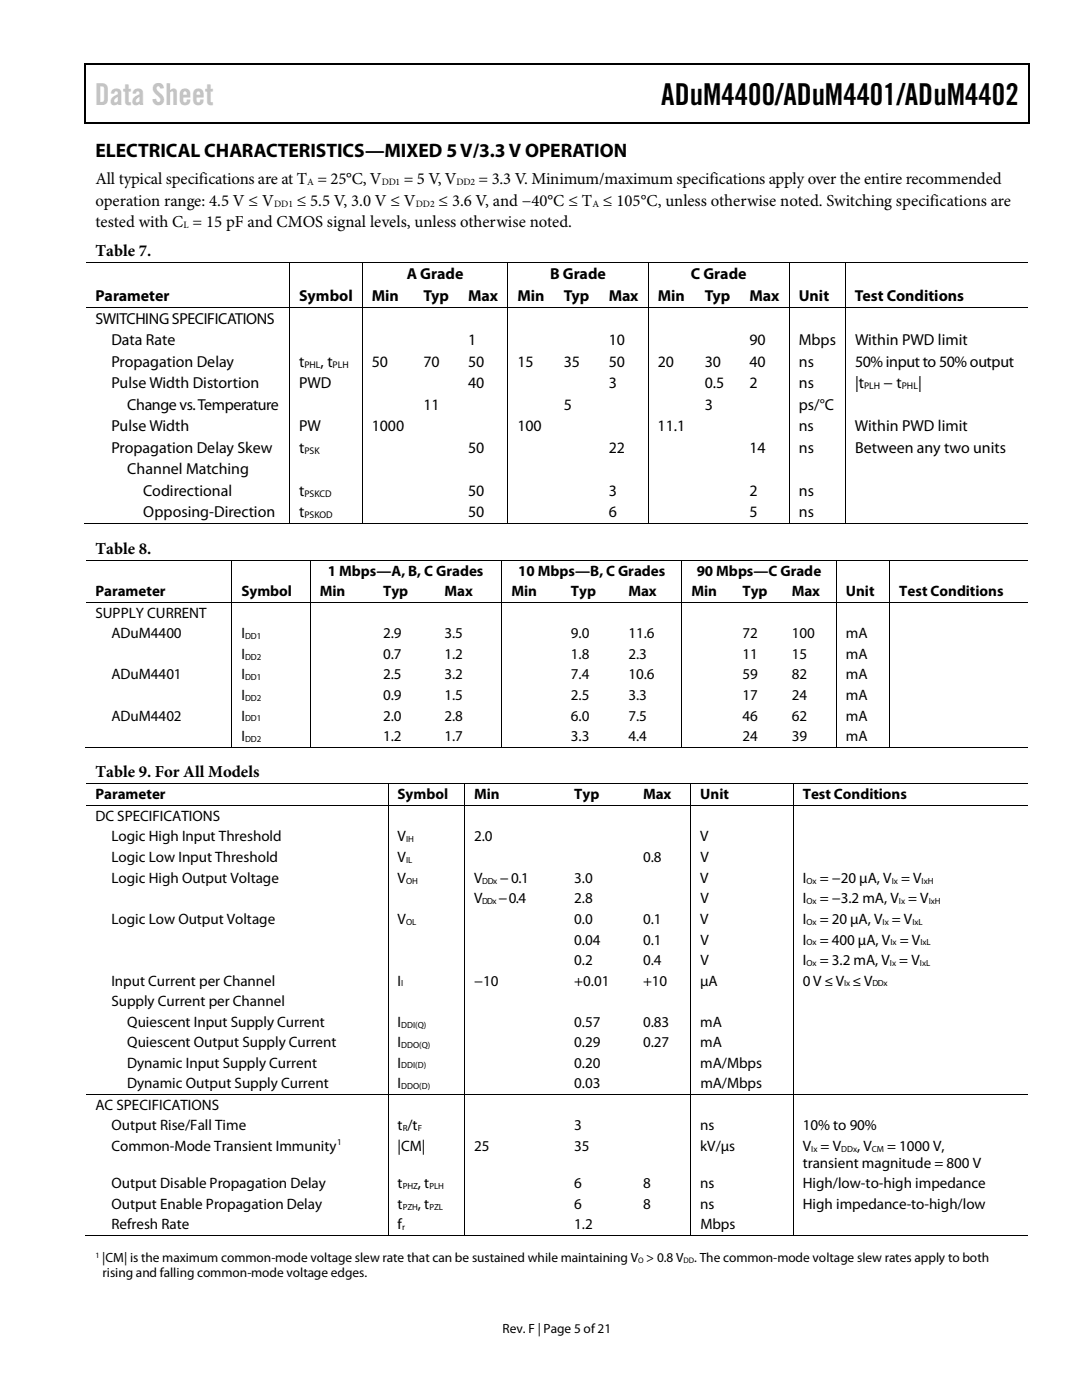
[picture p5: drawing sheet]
<svg xmlns="http://www.w3.org/2000/svg" width="216mm" height="279mm" viewBox="0 0 216 279" stroke-linecap="round" stroke-linejoin="round" font-family="sans-serif">
<defs><g id="words">
<text font-size="6" fill="#c1c1c1" x="18.9" y="20.9">Data Sheet</text>
<text font-size="6" x="132" y="20.9">ADuM4400/ADuM4401/ADuM4402</text>
<text font-size="3.9" x="19" y="31.3">ELECTRICAL CHARACTERISTICS—MIXED 5 V/3.3V OPERATION</text>
<g font-size="3.3">
<text x="19" y="41.1">operation range: 4.5 V ≤ V</text>
<text x="19" y="36.8">All typical specifications are at T = 25°C, V</text>
<text x="59.2" y="41.1">≤ 5.5 V, 3.0 V ≤ V</text>
<text x="80.6" y="36.8">= 5 V, V</text>
<text x="87.5" y="41.1">≤ 3.6 V, and −40°C ≤ T ≤ 105°C, unless otherwise noted. Switching specifications are</text>
<text x="95.5" y="36.8">= 3.3 V. Minimum/maximum specifications apply over the entire recommended</text>
<text x="19.1" y="45.4">tested with C = 15 pF and CMOS signal levels, unless otherwise noted.</text>
<text x="19" y="51.1">Table 7.</text>
<text x="19" y="110.5">Table 8.</text>
<text x="19" y="155.1">Table 9. For All Models</text>
</g>
<g font-size="3.2">
<text x="81.2" y="55.6">A Grade</text>
<text x="109.8" y="55.6">B Grade</text>
<text x="137.8" y="55.6">C Grade</text>
<text x="19" y="60.1">Parameter</text>
<text x="19" y="64.6">SWITCHING SPECIFICATIONS</text>
<text x="59.7" y="60.1">Symbol</text>
<text x="74.2" y="60.1">Min</text>
<text x="84.5" y="60.1">Typ</text>
<text x="93.4" y="60.1">Max</text>
<text x="103.3" y="60.1">Min</text>
<text x="112.5" y="60.1">Typ</text>
<text x="121.5" y="60.1">Max</text>
<text x="131.2" y="60.1">Min</text>
<text x="140.6" y="60.1">Typ</text>
<text x="149.6" y="60.1">Max</text>
<text x="159.4" y="60.1">Unit</text>
<text x="170.6" y="60.1">Test Conditions</text>
<text x="22.2" y="68.9">Data Rate</text>
<text x="93.4" y="68.9">1</text>
<text x="121.5" y="68.9">10</text>
<text x="149.6" y="68.9">90</text>
<text x="159.4" y="68.9">Mbps</text>
<text x="170.6" y="68.9">Within PWD limit</text>
<text x="22.2" y="73.2">Propagation Delay</text>
<text x="22.2" y="77.5">Pulse Width Distortion</text>
<text x="59.7" y="73.2">t</text>
<text x="59.7" y="77.5">PWD</text>
<text x="64" y="73.2">, t</text>
<text x="74.2" y="73.2">50</text>
<text x="84.5" y="73.2">70</text>
<text x="93.4" y="77.5">40</text>
<text x="93.4" y="73.2">50</text>
<text x="103.3" y="73.2">15</text>
<text x="112.5" y="73.2">35</text>
<text x="121.5" y="77.5">3</text>
<text x="121.5" y="73.2">50</text>
<text x="131.2" y="73.2">20</text>
<text x="140.6" y="77.5">0.5</text>
<text x="140.6" y="73.2">30</text>
<text x="149.6" y="77.5">2</text>
<text x="149.6" y="73.2">40</text>
<text x="159.4" y="77.5">ns</text>
<text x="159.4" y="73.2">ns</text>
<text x="170.6" y="77.5">|t</text>
<text x="170.6" y="73.2">50% input to 50% output</text>
<text x="176.3" y="77.5">− t</text>
<text x="183.2" y="77.5">|</text>
<text x="25.4" y="81.8">Change vs. Temperature</text>
<text x="84.5" y="81.8">11</text>
<text x="112.5" y="81.8">5</text>
<text x="140.6" y="81.8">3</text>
<text x="159.4" y="81.8">ps/°C</text>
<text x="22.2" y="86.1">Pulse Width</text>
<text x="59.7" y="86.1">PW</text>
<text x="74.2" y="86.1">1000</text>
<text x="103.2" y="86.1">100</text>
<text x="131.2" y="86.1">11.1</text>
<text x="159.4" y="86.1">ns</text>
<text x="170.6" y="86.1">Within PWD limit</text>
<text x="22.2" y="90.4">Propagation Delay Skew</text>
<text x="25.4" y="94.7">Channel Matching</text>
<text x="59.7" y="90.4">t</text>
<text x="93.4" y="90.4">50</text>
<text x="121.5" y="90.4">22</text>
<text x="149.6" y="90.4">14</text>
<text x="159.4" y="90.4">ns</text>
<text x="170.6" y="90.4">Between any two units</text>
<text x="28.6" y="99">Codirectional</text>
<text x="59.7" y="99">t</text>
<text x="93.4" y="99">50</text>
<text x="121.5" y="99">3</text>
<text x="149.6" y="99">2</text>
<text x="159.4" y="99">ns</text>
<text x="28.6" y="103.3">Opposing-Direction</text>
<text x="59.7" y="103.3">t</text>
<text x="93.4" y="103.3">50</text>
<text x="121.5" y="103.3">6</text>
<text x="149.6" y="103.3">5</text>
<text x="159.4" y="103.3">ns</text>
</g>
<g font-size="3">
<text x="19" y="119">Parameter</text>
<text x="48.2" y="119">Symbol</text>
<text x="63.8" y="119">Min</text>
<text x="65.4" y="114.9">1 Mbps—A, B, C Grades</text>
<text x="76.5" y="119">Typ</text>
<text x="88.7" y="119">Max</text>
<text x="102.1" y="119">Min</text>
<text x="103.4" y="114.9">10 Mbps—B, C Grades</text>
<text x="113.9" y="119">Typ</text>
<text x="125.4" y="119">Max</text>
<text x="138" y="119">Min</text>
<text x="139" y="114.9">90 Mbps—C Grade</text>
<text x="148.2" y="119">Typ</text>
<text x="158" y="119">Max</text>
<text x="168.8" y="119">Unit</text>
<text x="179.5" y="119">Test Conditions</text>
<text x="19" y="123.3">SUPPLY CURRENT</text>
<text x="22.2" y="127.4">ADuM4400</text>
<text x="48.2" y="127.4">I</text>
<text x="48.2" y="131.5">I</text>
<text x="76.5" y="127.4">2.9</text>
<text x="76.5" y="131.5">0.7</text>
<text x="88.7" y="127.4">3.5</text>
<text x="88.7" y="131.5">1.2</text>
<text x="113.9" y="127.4">9.0</text>
<text x="113.9" y="131.5">1.8</text>
<text x="125.4" y="127.4">11.6</text>
<text x="125.4" y="131.5">2.3</text>
<text x="148.2" y="127.4">72</text>
<text x="148.2" y="131.5">11</text>
<text x="158" y="127.4">100</text>
<text x="158" y="131.5">15</text>
<text x="168.8" y="127.4">mA</text>
<text x="168.8" y="131.5">mA</text>
<text x="22.2" y="135.6">ADuM4401</text>
<text x="48.2" y="135.6">I</text>
<text x="76.5" y="135.6">2.5</text>
<text x="88.7" y="135.6">3.2</text>
<text x="113.9" y="135.6">7.4</text>
<text x="125.4" y="135.6">10.6</text>
<text x="148.2" y="135.6">59</text>
<text x="158" y="135.6">82</text>
<text x="168.8" y="135.6">mA</text>
<text x="22.2" y="143.8">ADuM4402</text>
<text x="48.2" y="139.7">I</text>
<text x="48.2" y="143.8">I</text>
<text x="76.5" y="139.7">0.9</text>
<text x="76.5" y="143.8">2.0</text>
<text x="88.7" y="139.7">1.5</text>
<text x="88.7" y="143.8">2.8</text>
<text x="113.9" y="139.7">2.5</text>
<text x="113.9" y="143.8">6.0</text>
<text x="125.4" y="139.7">3.3</text>
<text x="125.4" y="143.8">7.5</text>
<text x="148.2" y="139.7">17</text>
<text x="148.2" y="143.8">46</text>
<text x="158" y="139.7">24</text>
<text x="158" y="143.8">62</text>
<text x="168.8" y="139.7">mA</text>
<text x="168.8" y="143.8">mA</text>
<text x="48.2" y="147.9">I</text>
<text x="76.5" y="147.9">1.2</text>
<text x="88.7" y="147.9">1.7</text>
<text x="113.9" y="147.9">3.3</text>
<text x="125.4" y="147.9">4.4</text>
<text x="148.2" y="147.9">24</text>
<text x="158" y="147.9">39</text>
<text x="168.8" y="147.9">mA</text>
<text x="19" y="159.5">Parameter</text>
<text x="79.3" y="159.5">Symbol</text>
<text x="94.6" y="159.5">Min</text>
<text x="114.6" y="159.5">Typ</text>
<text x="128.3" y="159.5">Max</text>
<text x="139.7" y="159.5">Unit</text>
<text x="160.2" y="159.5">Test Conditions</text>
<text x="19" y="163.8">DC SPECIFICATIONS</text>
<text x="22.2" y="167.9">Logic High Input Threshold</text>
<text x="79.3" y="167.9">V</text>
<text x="94.6" y="167.9">2.0</text>
<text x="139.7" y="167.9">V</text>
<text x="22.2" y="172">Logic Low Input Threshold</text>
<text x="79.3" y="172">V</text>
<text x="128.3" y="172">0.8</text>
<text x="139.7" y="172">V</text>
<text x="22.2" y="176.2">Logic High Output Voltage</text>
<text x="79.3" y="176.2">V</text>
<text x="94.6" y="176.2">V</text>
<text x="99.7" y="176.2">− 0.1</text>
<text x="114.6" y="176.2">3.0</text>
<text x="139.7" y="176.2">V</text>
<text x="160.2" y="176.2">I</text>
<text x="163.6" y="176.2">= −20 µA, V = V</text>
<text x="22.2" y="184.4">Logic Low Output Voltage</text>
<text x="79.3" y="184.4">V</text>
<text x="94.6" y="180.3">V</text>
<text x="99.4" y="180.3">−0.4</text>
<text x="114.6" y="184.4">0.0</text>
<text x="114.6" y="180.3">2.8</text>
<text x="128.3" y="184.4">0.1</text>
<text x="139.7" y="184.4">V</text>
<text x="139.7" y="180.3">V</text>
<text x="160.2" y="184.4">I</text>
<text x="160.2" y="180.3">I</text>
<text x="163.6" y="180.3">= −3.2 mA, V = V</text>
<text x="163.6" y="184.4">= 20 µA, V = V</text>
<text x="114.6" y="188.5">0.04</text>
<text x="128.3" y="188.5">0.1</text>
<text x="139.7" y="188.5">V</text>
<text x="160.2" y="188.5">I</text>
<text x="163.6" y="188.5">= 400 µA, V = V</text>
<text x="22.2" y="196.7">Input Current per Channel</text>
<text x="79.3" y="196.7">I</text>
<text x="94.6" y="196.7">−10</text>
<text x="114.6" y="196.7">+0.01</text>
<text x="114.6" y="192.6">0.2</text>
<text x="128.3" y="196.7">+10</text>
<text x="128.3" y="192.6">0.4</text>
<text x="139.7" y="196.7">µA</text>
<text x="139.7" y="192.6">V</text>
<text x="160.2" y="192.6">I</text>
<text x="160.2" y="196.7">0 V ≤ V ≤ V</text>
<text x="163.6" y="192.6">= 3.2 mA, V = V</text>
<text x="22.2" y="200.8">Supply Current per Channel</text>
<text x="25.4" y="204.9">Quiescent Input Supply Current</text>
<text x="25.4" y="209">Quiescent Output Supply Current</text>
<text x="79.3" y="209">I</text>
<text x="79.3" y="204.9">I</text>
<text x="114.6" y="209">0.29</text>
<text x="114.6" y="204.9">0.57</text>
<text x="128.3" y="204.9">0.83</text>
<text x="128.3" y="209">0.27</text>
<text x="139.7" y="204.9">mA</text>
<text x="139.7" y="209">mA</text>
<text x="25.4" y="213.1">Dynamic Input Supply Current</text>
<text x="79.3" y="213.1">I</text>
<text x="114.6" y="213.1">0.20</text>
<text x="139.7" y="213.1">mA/Mbps</text>
<text x="19" y="221.4">AC SPECIFICATIONS</text>
<text x="25.4" y="217.2">Dynamic Output Supply Current</text>
<text x="79.3" y="217.2">I</text>
<text x="114.6" y="217.2">0.03</text>
<text x="139.7" y="217.2">mA/Mbps</text>
<text x="22.2" y="225.6">Output Rise/Fall Time</text>
<text x="79.3" y="225.6">t /t</text>
<text x="114.6" y="225.6">3</text>
<text x="139.7" y="225.6">ns</text>
<text x="160.2" y="225.6">10% to 90%</text>
<text x="22.2" y="229.7">Common-Mode Transient Immunity</text>
<text x="79.3" y="229.7">|CM|</text>
<text x="94.6" y="229.7">25</text>
<text x="114.6" y="229.7">35</text>
<text x="139.7" y="229.7">kV/µs</text>
<text x="160.2" y="233">transient magnitude = 800 V</text>
<text x="160.2" y="229.7">V = V</text>
<text x="171" y="229.7">, V</text>
<text x="177" y="229.7">= 1000 V,</text>
<text x="22.2" y="237.2">Output Disable Propagation Delay</text>
<text x="79.3" y="237.2">t</text>
<text x="83.4" y="237.2">, t</text>
<text x="114.6" y="237.2">6</text>
<text x="128.3" y="237.2">8</text>
<text x="139.7" y="237.2">ns</text>
<text x="160.2" y="237.2">High/low-to-high impedance</text>
<text x="22.2" y="241.2">Output Enable Propagation Delay</text>
<text x="22.2" y="245.3">Refresh Rate</text>
<text x="79.3" y="241.2">t</text>
<text x="79.3" y="245.3">f</text>
<text x="83.4" y="241.2">, t</text>
<text x="114.6" y="241.2">6</text>
<text x="114.6" y="245.3">1.2</text>
<text x="128.3" y="241.2">8</text>
<text x="139.7" y="241.2">ns</text>
<text x="139.7" y="245.3">Mbps</text>
<text x="160.2" y="241.2">High impedance-to-high/low</text>
</g>
<g font-size="2.7">
<text x="20.4" y="251.9">|CM| is the maximum common-mode voltage slew rate that can be sustained while maintaining V &gt; 0.8 V</text>
<text x="138.5" y="251.9">. The common-mode voltage slew rates apply to both</text>
<text x="20.4" y="254.9">rising and falling common-mode voltage edges.</text>
<text x="100.3" y="266">Rev. F | Page 5 of21</text>
</g>
<g font-size="1.9">
<text x="54.7" y="41.2">DD1</text>
<text x="61.3" y="37">A</text>
<text x="76.2" y="37">DD1</text>
<text x="83" y="41.2">DD2</text>
<text x="91.1" y="37">DD2</text>
<text x="118.2" y="41.2">A</text>
<text x="36.6" y="45.6">L</text>
<text x="60.7" y="73.4">PHL</text>
<text x="66.4" y="73.4">PLH</text>
<text x="172.4" y="77.6">PLH</text>
<text x="180" y="77.6">PHL</text>
<text x="60.7" y="90.6">PSK</text>
<text x="60.7" y="99.1">PSKCD</text>
<text x="60.7" y="103.4">PSKOD</text>
</g>
<g font-size="1.8">
<text x="48.9" y="127.6">DD1</text>
<text x="48.9" y="131.7">DD2</text>
<text x="48.9" y="135.8">DD1</text>
<text x="48.9" y="139.9">DD2</text>
<text x="48.9" y="144">DD1</text>
<text x="48.9" y="148.1">DD2</text>
<text x="81" y="168.1">IH</text>
<text x="81" y="172.2">IL</text>
<text x="81" y="176.4">OH</text>
<text x="96.2" y="176.4">DDx</text>
<text x="160.9" y="176.4">Ox</text>
<text x="177.9" y="176.4">Ix</text>
<text x="183.9" y="176.4">IxH</text>
<text x="81" y="184.6">OL</text>
<text x="96.2" y="180.5">DDx</text>
<text x="160.9" y="180.5">Ox</text>
<text x="160.9" y="184.6">Ox</text>
<text x="176.1" y="184.6">Ix</text>
<text x="179.4" y="180.5">Ix</text>
<text x="182.1" y="184.6">IxL</text>
<text x="185.3" y="180.5">IxH</text>
<text x="160.9" y="188.7">Ox</text>
<text x="177.7" y="188.7">Ix</text>
<text x="183.6" y="188.7">IxL</text>
<text x="80.1" y="196.8">I</text>
<text x="160.9" y="192.7">Ox</text>
<text x="168.4" y="196.8">Ix</text>
<text x="174.1" y="196.8">DDx</text>
<text x="177.6" y="192.7">Ix</text>
<text x="183.6" y="192.7">IxL</text>
<text x="80.1" y="205.1">DDI(Q)</text>
<text x="80.1" y="209.2">DDO(Q)</text>
<text x="80.1" y="213.2">DDI(D)</text>
<text x="80.1" y="217.3">DDO(D)</text>
<text x="80.3" y="225.7">R</text>
<text x="83.4" y="225.7">F</text>
<text x="67.3" y="228.6">1</text>
<text x="161.9" y="229.8">Ix</text>
<text x="167.9" y="229.8">DDx</text>
<text x="174" y="229.8">CM</text>
<text x="80.3" y="237.3">PHZ</text>
<text x="85.7" y="237.3">PLH</text>
<text x="80.2" y="245.5">r</text>
<text x="80.3" y="241.4">PZH</text>
<text x="85.7" y="241.4">PZL</text>
</g>
<g font-size="1.6">
<text x="19" y="251">1</text>
<text x="127.3" y="252.1">O</text>
<text x="136.4" y="252.1">DD</text>
</g>
</g></defs>
<g fill="#000">
<path d="M16.9 12.7h.2v1h-.2zM16.9 12.7h.2v.3h-.2zM82.5 12.7h.3v.3h-.3zM205.1 12.7h.3v1h-.3zM205.1 12.7h.3v.3h-.3zM16.9 24.4h.2v.2h-.2zM82.3 24.4h.2v.2h-.2zM205.1 24.4h.3v.2h-.3zM57.7 52.2h.2v.2h-.2zM57.7 56.8h.2v.1h-.2zM72.2 52.2h.1v.2h-.1zM72.2 56.8h.1v.1h-.1z"/>
<path d="M101.3 52.2h.1v.2h-.1zM101.3 56.8h.1v.1h-.1zM129.2 52.2h.2v.2h-.2zM129.2 56.8h.2v.1h-.2zM157.4 52.2h.2v.2h-.2zM157.4 56.8h.2v.1h-.2zM168.6 52.2h.2v.2h-.2zM168.6 56.8h.2v.1h-.2zM57.7 61.3h.2v.2h-.2zM72.2 61.3h.1v.2h-.1zM82.6 61.3h.2v.2h-.2zM91.6 61.3h.1v.2h-.1z"/>
<path d="M101.3 61.3h.1v.2h-.1zM110.6 61.3h.2v.2h-.2zM119.5 61.3h.2v.2h-.2zM129.2 61.3h.2v.2h-.2zM138.7 61.3h.2v.2h-.2zM147.7 61.3h.1v.2h-.1zM157.4 61.3h.2v.2h-.2zM168.6 61.3h.2v.2h-.2zM46.2 111.7h.2v.2h-.2zM57.7 104.4h.2v.2h-.2zM61.8 111.7h.2v.2h-.2zM72.2 104.4h.1v.2h-.1z"/>
<path d="M82.3 104.4h.2v.2h-.2zM91.3 104.4h.2v.2h-.2zM100.1 111.7h.1v.2h-.1zM101.3 104.4h.1v.2h-.1zM110.4 104.4h.1v.2h-.1zM119.3 104.4h.2v.2h-.2zM129.2 104.4h.2v.2h-.2zM136 111.7h.1v.2h-.1zM138.5 104.4h.1v.2h-.1zM147.4 104.4h.2v.2h-.2zM157.4 104.4h.2v.2h-.2zM166.8 111.7h.2v.2h-.2z"/>
<path d="M168.6 104.4h.2v.2h-.2zM177.5 111.7h.1v.2h-.1zM46.2 120.2h.2v.2h-.2zM61.8 120.2h.2v.2h-.2zM74.5 120.2h.2v.2h-.2zM86.8 120.2h.2v.2h-.2zM100.1 120.2h.1v.2h-.1zM112 120.2h.2v.2h-.2zM123.5 120.2h.2v.2h-.2zM136 120.2h.1v.2h-.1zM146.3 120.2h.1v.2h-.1zM156.1 120.2h.2v.2h-.2z"/>
<path d="M166.8 120.2h.2v.2h-.2zM177.5 120.2h.1v.2h-.1zM46.2 149.1h.2v.1h-.2zM61.8 149.1h.2v.1h-.2zM74.3 149.1h.2v.1h-.2zM77.3 156.3h.2v.2h-.2zM86.5 149.1h.2v.1h-.2zM92.6 156.3h.2v.2h-.2zM100.1 149.1h.1v.1h-.1zM111.8 149.1h.1v.1h-.1zM112.7 156.3h.2v.2h-.2zM123.2 149.1h.2v.1h-.2z"/>
<path d="M126.4 156.3h.2v.2h-.2zM136 149.1h.1v.1h-.1zM137.8 156.3h.1v.2h-.1zM146 149.1h.2v.1h-.2zM155.8 149.1h.2v.1h-.2zM158.2 156.3h.2v.2h-.2zM166.8 149.1h.2v.1h-.2zM177.5 149.1h.1v.1h-.1zM77.3 160.6h.2v.2h-.2zM92.6 160.6h.2v.2h-.2zM112.7 160.6h.2v.2h-.2zM126.4 160.6h.2v.2h-.2z"/>
<path d="M137.8 160.6h.1v.2h-.1zM158.2 160.6h.2v.2h-.2zM77.3 218.3h.2v.2h-.2zM92.6 218.3h.2v.2h-.2zM112.7 218.3h.2v.2h-.2zM126.4 218.3h.2v.2h-.2zM137.8 218.3h.1v.2h-.1zM158.2 218.3h.2v.2h-.2zM77.3 246.5h.2v.1h-.2zM92.6 246.5h.2v.1h-.2zM112.5 246.5h.1v.1h-.1zM126.2 246.5h.1v.1h-.1z"/>
<path d="M137.8 246.5h.1v.1h-.1zM158.2 246.5h.2v.1h-.2z"/>
</g>
<path d="M17 13.7v10.7M17.1 12.8h65.4M82.8 12.8h122.3M205.2 13.7v10.7M17.1 24.5h188" fill="none" stroke="#000" stroke-width=".25"/>
<g fill="none" stroke="#000" stroke-width=".2">
<path d="M17.1 52.3h40.6M57.8 52.4v4.4M57.8 56.9v4.4M57.9 52.3h14.3M72.3 52.4v4.4M72.3 56.9v4.4M72.3 52.3h29M101.3 52.4v4.4M101.3 56.9v4.4M101.4 52.3h27.8M129.3 52.4v4.4M129.3 56.9v4.4"/>
<path d="M129.4 52.3h28M157.5 52.4v4.4M157.5 56.9v4.4M157.6 52.3h11M168.7 52.4v4.4M168.7 56.9v4.4M168.8 52.3h36.3M17.1 61.4h40.6M57.8 61.5v42.9M57.9 61.4h14.3M72.3 61.5v42.9M72.3 61.4h10.3"/>
<path d="M82.8 61.4h8.8M91.7 61.4h9.6M101.3 61.5v42.9M101.4 61.4h9.2M110.8 61.4h8.7M119.7 61.4h9.5M129.3 61.5v42.9M129.4 61.4h9.3M138.9 61.4h8.8M147.8 61.4h9.6M157.5 61.5v42.9M157.6 61.4h11"/>
<path d="M168.7 61.5v42.9M168.8 61.4h36.3M16.9 104.5h40.8M17.1 111.8h29.1M46.3 111.9v8.3M46.4 111.8h15.4M57.9 104.5h14.3M61.9 111.9v8.3M62 111.8h38.1M72.3 104.5h29M100.2 111.9v8.3M100.2 111.8h35.8"/>
<path d="M101.4 104.5h27.8M129.4 104.5h28M136.1 111.9v8.3M136.1 111.8h30.7M157.6 104.5h11M166.9 111.9v8.3M167 111.8h10.5M168.8 104.5h36.3M177.5 111.9v8.3M177.6 111.8h27.5M17.1 120.3h29.1M46.3 120.4v28.7"/>
<path d="M46.4 120.3h15.4M61.9 120.4v28.7M62 120.3h12.5M74.7 120.3h12.1M87 120.3h13.1M100.2 120.4v28.7M100.2 120.3h11.8M112.2 120.3h11.3M123.7 120.3h12.3M136.1 120.4v28.7M136.1 120.3h10.2M146.4 120.3h9.7"/>
<path d="M156.3 120.3h10.5M166.9 120.4v28.7M167 120.3h10.5M177.5 120.4v28.7M177.6 120.3h27.5M16.9 149.1h29.3M17.1 156.4h60.2M46.4 149.1h15.4M62 149.1h38.1M77.4 156.5v4.1M77.5 156.4h15.1M92.7 156.5v4.1"/>
<path d="M92.8 156.4h19.9M100.2 149.1h35.8M112.9 156.4h13.5M126.6 156.4h11.2M136.1 149.1h30.7M137.8 156.5v4.1M137.9 156.4h20.3M158.3 156.5v4.1M158.4 156.4h46.7M167 149.1h10.5M177.6 149.1h27.5M17.1 160.7h60.2"/>
<path d="M77.4 160.8v57.5M77.5 160.7h15.1M92.7 160.8v57.5M92.8 160.7h19.9M112.9 160.7h13.5M126.6 160.7h11.2M137.8 160.8v57.5M137.9 160.7h20.3M158.3 160.8v57.5M158.4 160.7h46.7M17.1 218.4h60.2M77.4 218.5v28"/>
<path d="M77.5 218.4h15.1M92.7 218.5v28M92.8 218.4h19.9M112.9 218.4h13.5M126.6 218.4h11.2M137.8 218.5v28M137.9 218.4h20.3M158.3 218.5v28M158.4 218.4h46.7M16.9 246.5h60.4M77.5 246.5h15.1M92.8 246.5h45"/>
<path d="M137.9 246.5h20.3M158.4 246.5h46.7"/>
</g>
<use href="#words"/>
</svg>
